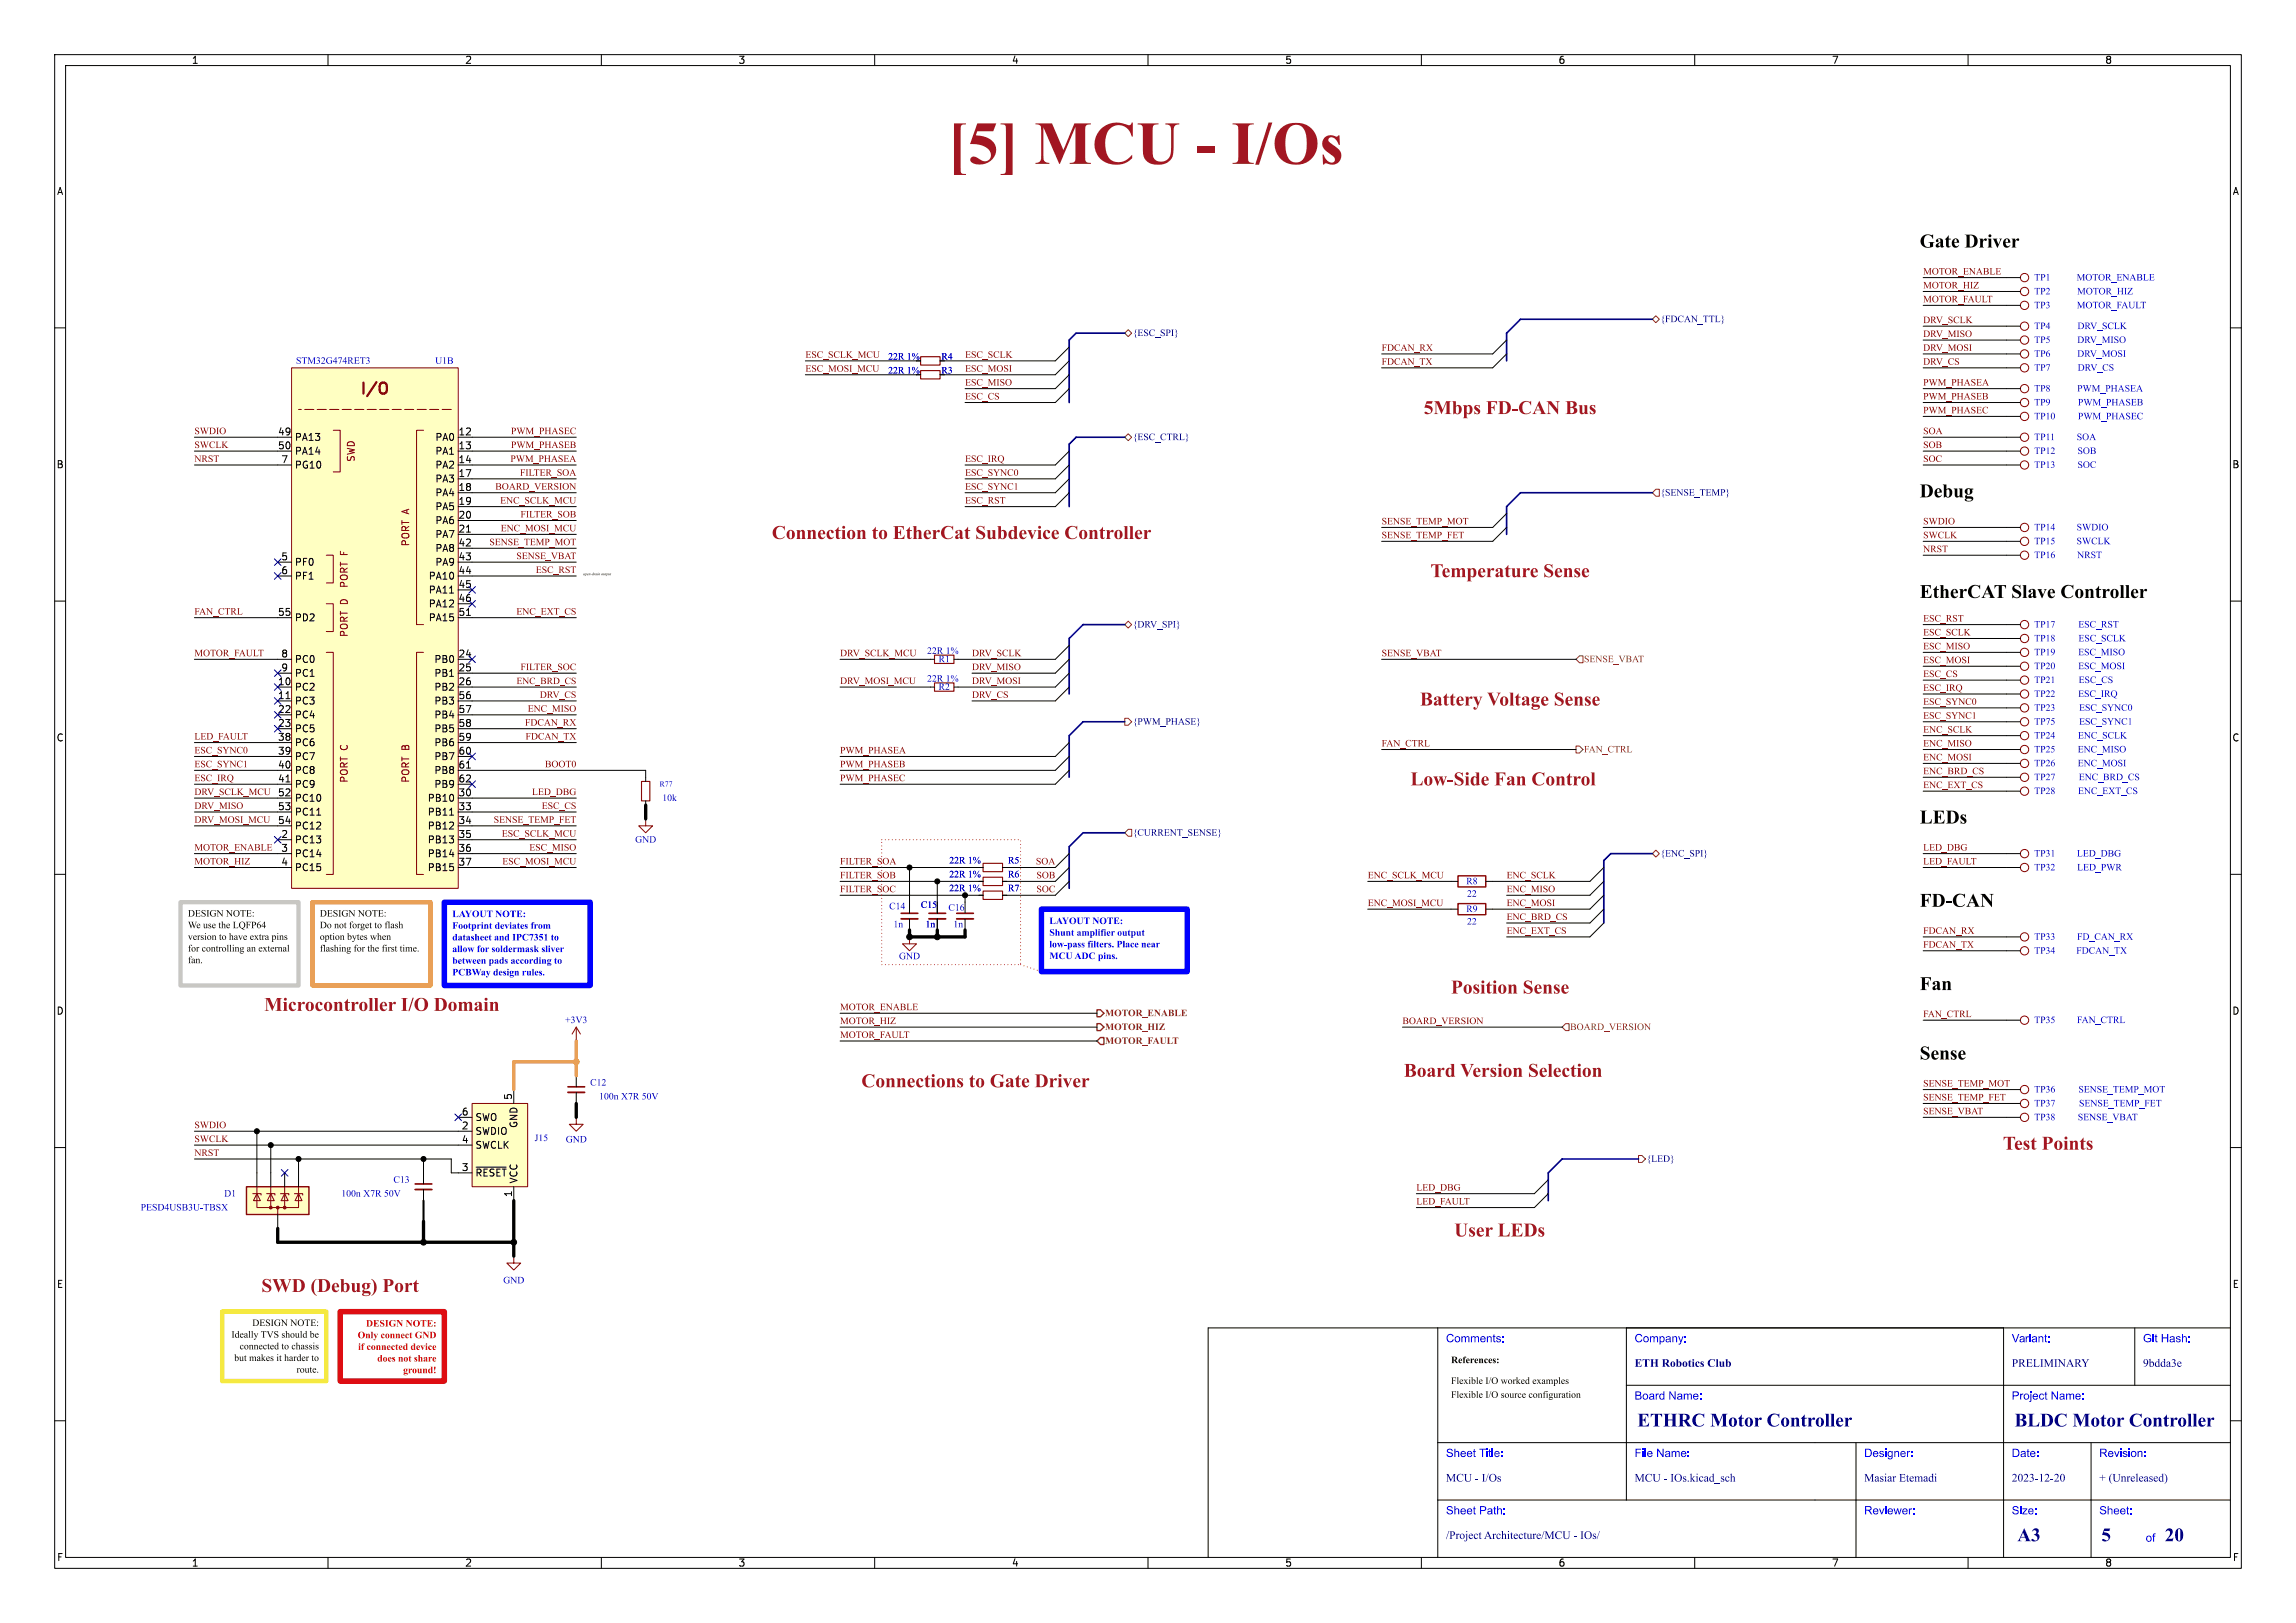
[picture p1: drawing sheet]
<svg xmlns="http://www.w3.org/2000/svg" width="420mm" height="297mm" viewBox="0 0 420 297" stroke-linecap="round" stroke-linejoin="round" font-family="sans-serif">
<defs><g id="words">
<text font-size="11.1" fill="#a21622" x="173.3" y="32.9">[5] MCU - I/Os</text>
<g font-size="3.5">
<text x="351.2" y="45.7">GateDriver</text>
<text x="351.2" y="91.4">Debug</text>
<text x="351.2" y="109.9">EtherCATSlaveController</text>
<text x="351.2" y="151.1">LEDs</text>
<text x="351.2" y="166.4">FD-CAN</text>
<text x="351.2" y="181.6">Fan</text>
<text x="351.2" y="194.3">Sense</text>
</g>
<g font-size="3.5" fill="#a21622">
<text x="260.4" y="76.2">5MbpsFD-CAN Bus</text>
<text x="141.2" y="99.1">ConnectiontoEtherCatSubdeviceController</text>
<text x="261.7" y="106">TemperatureSense</text>
<text x="259.7" y="129.5">BatteryVoltageSense</text>
<text x="258" y="144.1">Low-SideFanControl</text>
<text x="48.3" y="185.4">MicrocontrollerI/O Domain</text>
<text x="265.4" y="182.2">PositionSense</text>
<text x="256.8" y="197.5">BoardVersionSelection</text>
<text x="157.6" y="199.4">Connections</text>
<text x="177.2" y="199.4">toGateDriver</text>
<text x="366.4" y="210.8">TestPoints</text>
<text x="266" y="226.7">UserLEDs</text>
<text x="47.8" y="236.9">SWD (Debug)Port</text>
</g>
<g font-size="3.5" fill="#00007f">
<text x="299.5" y="261.9">ETHRC Motor Controller</text>
<text x="368.5" y="261.9">BLDC Motor Controller</text>
<text x="369" y="282.9">A3</text>
<text x="384.4" y="282.9">5</text>
<text x="396" y="282.9">20</text>
</g>
<text font-size="2.8" fill="#840000" x="65.6" y="72.7">I/O</text>
<g font-size="2.1" fill="#00f">
<text x="264.5" y="246.2">Comments:</text>
<text x="299" y="246.2">Company:</text>
<text x="368" y="246.2">Variant:</text>
<text x="392" y="246.2">Git Hash:</text>
<text x="299" y="256.7">Board Name:</text>
<text x="368" y="256.7">Project Name:</text>
<text x="264.5" y="267.2">Sheet Title:</text>
<text x="299" y="267.2">File Name:</text>
<text x="341" y="267.2">Designer:</text>
<text x="368" y="267.2">Date:</text>
<text x="384" y="267.2">Revision:</text>
<text x="264.5" y="277.7">Sheet Path:</text>
<text x="341" y="277.7">Reviewer:</text>
<text x="368" y="277.7">Size:</text>
<text x="384" y="277.7">Sheet:</text>
<text x="392.5" y="282.7">of</text>
</g>
<g font-size="2.1" fill="#00007f">
<text x="299" y="250.7">ETH RoboticsClub</text>
<text x="368" y="250.7">PRELIMINARY</text>
<text x="392" y="250.7">9bdda3e</text>
<text x="264.5" y="271.7">MCU - I/Os</text>
<text x="299" y="271.7">MCU - IOs.kicad_sch</text>
<text x="341" y="271.7">MasiarEtemadi</text>
<text x="368" y="271.7">2023-12-20</text>
<text x="384" y="271.7">+ (Unreleased)</text>
<text x="264.5" y="282.2">/ProjectArchitecture/MCU- IOs/</text>
</g>
<g font-size="1.8">
<text x="35" y="11.9">1</text>
<text x="85" y="11.9">2</text>
<text x="135" y="11.9">3</text>
<text x="185" y="11.9">4</text>
<text x="235" y="11.9">5</text>
<text x="285" y="11.9">6</text>
<text x="335" y="11.9">7</text>
<text x="385" y="11.9">8</text>
<text x="10.3" y="35.9">A</text>
<text x="408.3" y="35.9">A</text>
<text x="162.5" y="68.8">22R1%</text>
<text x="162.5" y="66.3">22R1%</text>
<text x="172.2" y="68.8">R3</text>
<text x="172.2" y="66.3">R4</text>
<text x="50.8" y="79.8">49</text>
<text x="50.8" y="82.3">50</text>
<text x="53.8" y="80.9">PA13</text>
<text x="53.8" y="83.4">PA14</text>
<text x="79.5" y="80.9">PA0</text>
<text x="79.5" y="83.4">PA1</text>
<text x="83.8" y="79.8">12</text>
<text x="83.8" y="82.3">13</text>
<text x="10.3" y="85.9">B</text>
<text x="51.4" y="84.8">7</text>
<text x="53.8" y="86">PG10</text>
<text x="79.5" y="86">PA2</text>
<text x="79.5" y="88.5">PA3</text>
<text x="83.8" y="84.8">14</text>
<text x="83.8" y="87.4">17</text>
<text x="83.8" y="89.9">18</text>
<text x="408.2" y="85.9">B</text>
<text x="79.5" y="91">PA4</text>
<text x="79.5" y="93.6">PA5</text>
<text x="83.8" y="92.5">19</text>
<text x="83.8" y="95">20</text>
<text x="79.5" y="96.1">PA6</text>
<text x="79.5" y="98.7">PA7</text>
<text x="79.5" y="101.2">PA8</text>
<text x="83.8" y="97.5">21</text>
<text x="83.8" y="100.1">42</text>
<text x="51.4" y="102.6">5</text>
<text x="51.4" y="105.2">6</text>
<text x="53.8" y="103.7">PF0</text>
<text x="53.8" y="106.3">PF1</text>
<text x="78.3" y="106.3">PA10</text>
<text x="79.5" y="103.7">PA9</text>
<text x="83.8" y="102.6">43</text>
<text x="83.8" y="105.2">44</text>
<text x="83.8" y="107.7">45</text>
<text x="50.8" y="112.8">55</text>
<text x="53.8" y="113.9">PD2</text>
<text x="78.3" y="108.8">PA11</text>
<text x="78.3" y="111.4">PA12</text>
<text x="78.3" y="113.9">PA15</text>
<text x="83.8" y="110.2">46</text>
<text x="83.8" y="112.8">51</text>
<text x="50.8" y="125.5">10</text>
<text x="51.4" y="120.4">8</text>
<text x="51.4" y="122.9">9</text>
<text x="53.8" y="121.5">PC0</text>
<text x="53.8" y="124.1">PC1</text>
<text x="79.4" y="121.5">PB0</text>
<text x="79.4" y="124.1">PB1</text>
<text x="83.8" y="120.4">24</text>
<text x="83.8" y="122.9">25</text>
<text x="83.8" y="125.5">26</text>
<text x="50.8" y="128">11</text>
<text x="50.8" y="130.6">22</text>
<text x="53.8" y="126.6">PC2</text>
<text x="53.8" y="129.1">PC3</text>
<text x="53.8" y="131.7">PC4</text>
<text x="79.4" y="126.6">PB2</text>
<text x="79.4" y="129.1">PB3</text>
<text x="79.4" y="131.7">PB4</text>
<text x="83.8" y="128">56</text>
<text x="83.8" y="130.6">57</text>
<text x="10.3" y="135.9">C</text>
<text x="50.8" y="133.1">23</text>
<text x="50.8" y="135.6">38</text>
<text x="53.8" y="134.2">PC5</text>
<text x="53.8" y="136.8">PC6</text>
<text x="79.4" y="134.2">PB5</text>
<text x="79.4" y="136.8">PB6</text>
<text x="83.8" y="133.1">58</text>
<text x="83.8" y="135.6">59</text>
<text x="408.2" y="135.9">C</text>
<text x="50.8" y="138.2">39</text>
<text x="50.8" y="140.7">40</text>
<text x="50.8" y="143.3">41</text>
<text x="53.8" y="139.3">PC7</text>
<text x="53.8" y="141.8">PC8</text>
<text x="79.4" y="139.3">PB7</text>
<text x="79.4" y="141.8">PB8</text>
<text x="83.8" y="138.2">60</text>
<text x="83.8" y="140.7">61</text>
<text x="83.8" y="143.3">62</text>
<text x="50.8" y="148.3">53</text>
<text x="53.8" y="144.4">PC9</text>
<text x="53.8" y="146.9">PC10</text>
<text x="53.8" y="149.5">PC11</text>
<text x="78.1" y="146.9">PB10</text>
<text x="78.1" y="149.5">PB11</text>
<text x="79.4" y="144.4">PB9</text>
<text x="83.8" y="145.8">30</text>
<text x="83.8" y="148.3">33</text>
<text x="51.4" y="153.4">2</text>
<text x="51.4" y="156">3</text>
<text x="53.8" y="152">PC12</text>
<text x="53.8" y="154.5">PC13</text>
<text x="78.1" y="152">PB12</text>
<text x="78.1" y="154.5">PB13</text>
<text x="83.8" y="150.9">34</text>
<text x="83.8" y="153.4">35</text>
<text x="83.8" y="156">36</text>
<text x="51.4" y="158.5">4</text>
<text x="53.8" y="157.1">PC14</text>
<text x="53.8" y="159.6">PC15</text>
<text x="78.1" y="157.1">PB14</text>
<text x="78.1" y="159.6">PB15</text>
<text x="83.8" y="158.5">37</text>
<text x="173.6" y="161">22R1%</text>
<text x="173.6" y="158.5">22R1%</text>
<text x="168.4" y="166.6">C15</text>
<text x="173.6" y="163.5">22R1%</text>
<text x="34.4" y="168.4">DESIGNNOTE:</text>
<text x="34.4" y="170.6">WeusetheLQFP64</text>
<text x="34.4" y="172.7">versionto haveextrapins</text>
<text x="58.5" y="168.4">DESIGNNOTE:</text>
<text x="58.5" y="170.6">Do notforgetto flash</text>
<text x="58.5" y="172.7">optionbyteswhen</text>
<text x="34.4" y="174.8">for controllinganexternal</text>
<text x="34.4" y="177">fan.</text>
<text x="58.5" y="174.8">flashingfor thefirst time.</text>
<text x="10.3" y="185.9">D</text>
<text x="408.2" y="185.9">D</text>
<text x="93.7" y="201.4" transform="rotate(-90 93.7 201.4)">5</text>
<text x="84.4" y="209.3">4</text>
<text x="84.4" y="206.8">2</text>
<text x="84.4" y="204.2">6</text>
<text x="86.9" y="207.9">SWDIO</text>
<text x="86.9" y="205.3">SWO</text>
<text x="94.8" y="206.5" transform="rotate(-90 94.8 206.5)">GND</text>
<text x="84.4" y="214.4">3</text>
<text x="86.9" y="215.5">~{RESET}</text>
<text x="86.9" y="210.4">SWCLK</text>
<text x="93.7" y="219.1" transform="rotate(-90 93.7 219.1)">1</text>
<text x="94.8" y="216.7" transform="rotate(-90 94.8 216.7)">VCC</text>
<text x="10.3" y="235.9">E</text>
<text x="408.3" y="235.9">E</text>
<text x="42.3" y="245.5">IdeallyTVS shouldbe</text>
<text x="46.1" y="243.4">DESIGNNOTE:</text>
<text x="42.8" y="249.8">butmakesit harderto</text>
<text x="43.8" y="247.6">connectedto chassis</text>
<text x="54.2" y="251.9">route.</text>
<text x="265.4" y="249.7">References:</text>
<text x="265.4" y="253.5">FlexibleI/O workedexamples</text>
<text x="265.4" y="256">FlexibleI/O sourceconfiguration</text>
<text x="10.3" y="285.9">F</text>
<text x="35" y="286.9">1</text>
<text x="85" y="286.9">2</text>
<text x="135" y="286.9">3</text>
<text x="185" y="286.9">4</text>
<text x="235" y="286.9">5</text>
<text x="285" y="286.9">6</text>
<text x="335" y="286.9">7</text>
<text x="385" y="286.9">8</text>
<text x="408.3" y="285.9">F</text>
</g>
<g font-size="1.8" fill="#840000">
<text x="351.8" y="50.5">MOTOR_ENABLE</text>
<text x="351.8" y="53">MOTOR_HIZ</text>
<text x="351.8" y="59.3">DRV_SCLK</text>
<text x="351.8" y="55.5">MOTOR_FAULT</text>
<text x="147.3" y="65.7">ESC_SCLK_MCU</text>
<text x="176.5" y="65.7">ESC_SCLK</text>
<text x="252.7" y="64.4">FDCAN_RX</text>
<text x="351.8" y="61.9">DRV_MISO</text>
<text x="351.8" y="64.4">DRV_MOSI</text>
<text x="147.3" y="68.2">ESC_MOSI_MCU</text>
<text x="176.5" y="68.2">ESC_MOSI</text>
<text x="176.5" y="70.8">ESC_MISO</text>
<text x="252.7" y="67">FDCAN_TX</text>
<text x="351.8" y="70.8">PWM_PHASEA</text>
<text x="351.8" y="67">DRV_CS</text>
<text x="176.5" y="73.3">ESC_CS</text>
<text x="351.8" y="73.3">PWM_PHASEB</text>
<text x="351.8" y="75.9">PWM_PHASEC</text>
<text x="35.6" y="79.7">SWDIO</text>
<text x="35.6" y="82.2">SWCLK</text>
<text x="93.5" y="79.7">PWM_PHASEC</text>
<text x="93.5" y="82.2">PWM_PHASEB</text>
<text x="351.8" y="79.7">SOA</text>
<text x="351.8" y="82.2">SOB</text>
<text x="35.6" y="84.7">NRST</text>
<text x="65.1" y="84.6" transform="rotate(-90 65.1 84.6)">SWD</text>
<text x="90.6" y="89.8">BOARD_VERSION</text>
<text x="93.4" y="84.7">PWM_PHASEA</text>
<text x="95.1" y="87.3">FILTER_SOA</text>
<text x="176.5" y="87.3">ESC_SYNC0</text>
<text x="176.5" y="89.8">ESC_SYNC1</text>
<text x="176.5" y="84.7">ESC_IRQ</text>
<text x="351.8" y="84.7">SOC</text>
<text x="91.5" y="92.4">ENC_SCLK_MCU</text>
<text x="95.2" y="94.9">FILTER_SOB</text>
<text x="176.5" y="92.4">ESC_RST</text>
<text x="75.1" y="100.1" transform="rotate(-90 75.1 100.1)">PORT A</text>
<text x="89.5" y="100">SENSE_TEMP_MOT</text>
<text x="91.6" y="97.4">ENC_MOSI_MCU</text>
<text x="252.7" y="96.2">SENSE_TEMP_MOT</text>
<text x="252.7" y="98.7">SENSE_TEMP_FET</text>
<text x="351.8" y="101.3">NRST</text>
<text x="351.8" y="98.7">SWCLK</text>
<text x="351.8" y="96.2">SWDIO</text>
<text x="63.8" y="107.7" transform="rotate(-90 63.8 107.7)">PORT F</text>
<text x="94.5" y="102.5">SENSE_VBAT</text>
<text x="98" y="105.1">ESC_RST</text>
<text x="35.6" y="112.7">FAN_CTRL</text>
<text x="94.5" y="112.7">ENC_EXT_CS</text>
<text x="351.8" y="114">ESC_RST</text>
<text x="63.8" y="116.7" transform="rotate(-90 63.8 116.7)">PORT D</text>
<text x="351.8" y="119">ESC_MISO</text>
<text x="351.8" y="116.5">ESC_SCLK</text>
<text x="35.6" y="120.3">MOTOR_FAULT</text>
<text x="95.2" y="122.8">FILTER_SOC</text>
<text x="153.7" y="120.3">DRV_SCLK_MCU</text>
<text x="153.7" y="125.4">DRV_MOSI_MCU</text>
<text x="177.8" y="120.3">DRV_SCLK</text>
<text x="177.8" y="122.8">DRV_MISO</text>
<text x="177.8" y="125.4">DRV_MOSI</text>
<text x="252.7" y="120.3">SENSE_VBAT</text>
<text x="351.8" y="121.6">ESC_MOSI</text>
<text x="351.8" y="124.1">ESC_CS</text>
<text x="96.5" y="130.5">ENC_MISO</text>
<text x="98.7" y="127.9">DRV_CS</text>
<text x="177.8" y="127.9">DRV_CS</text>
<text x="351.8" y="129.2">ESC_SYNC0</text>
<text x="351.8" y="126.7">ESC_IRQ</text>
<text x="351.8" y="131.7">ESC_SYNC1</text>
<text x="35.6" y="135.5">LED_FAULT</text>
<text x="96" y="133">FDCAN_RX</text>
<text x="96.1" y="135.5">FDCAN_TX</text>
<text x="252.7" y="136.8">FAN_CTRL</text>
<text x="351.8" y="134.3">ENC_SCLK</text>
<text x="351.8" y="136.8">ENC_MISO</text>
<text x="35.6" y="140.6">ESC_SYNC1</text>
<text x="35.6" y="138.1">ESC_SYNC0</text>
<text x="35.6" y="143.2">ESC_IRQ</text>
<text x="63.8" y="143.3" transform="rotate(-90 63.8 143.3)">PORT C</text>
<text x="75.1" y="143.3" transform="rotate(-90 75.1 143.3)">PORT B</text>
<text x="99.7" y="140.6">BOOT0</text>
<text x="153.7" y="143.2">PWM_PHASEC</text>
<text x="153.7" y="138.1">PWM_PHASEA</text>
<text x="153.7" y="140.6">PWM_PHASEB</text>
<text x="351.8" y="141.9">ENC_BRD_CS</text>
<text x="351.8" y="139.4">ENC_MOSI</text>
<text x="35.6" y="145.7">DRV_SCLK_MCU 52</text>
<text x="35.6" y="148.2">DRV_MISO</text>
<text x="97.3" y="145.7">LED_DBG</text>
<text x="99.1" y="148.2">ESC_CS</text>
<text x="351.8" y="144.4">ENC_EXT_CS</text>
<text x="35.6" y="155.9">MOTOR_ENABLE</text>
<text x="35.6" y="150.8">DRV_MOSI_MCU 54</text>
<text x="90.3" y="150.8">SENSE_TEMP_FET</text>
<text x="91.8" y="153.3">ESC_SCLK_MCU</text>
<text x="96.8" y="155.9">ESC_MISO</text>
<text x="351.8" y="155.9">LED_DBG</text>
<text x="35.6" y="158.4">MOTOR_HIZ</text>
<text x="91.9" y="158.4">ESC_MOSI_MCU</text>
<text x="153.7" y="160.9">FILTER_SOB</text>
<text x="153.7" y="158.4">FILTER_SOA</text>
<text x="189.5" y="158.4">SOA</text>
<text x="189.6" y="160.9">SOB</text>
<text x="250.2" y="160.9">ENC_SCLK_MCU</text>
<text x="275.6" y="160.9">ENC_SCLK</text>
<text x="351.8" y="158.4">LED_FAULT</text>
<text x="153.7" y="163.5">FILTER_SOC</text>
<text x="189.6" y="163.5">SOC</text>
<text x="250.2" y="166">ENC_MOSI_MCU</text>
<text x="275.6" y="166">ENC_MOSI</text>
<text x="275.6" y="163.5">ENC_MISO</text>
<text x="275.6" y="168.6">ENC_BRD_CS</text>
<text x="275.6" y="171.1">ENC_EXT_CS</text>
<text x="351.8" y="171.1">FDCAN_RX</text>
<text x="351.8" y="173.6">FDCAN_TX</text>
<text x="153.7" y="185.1">MOTOR_ENABLE</text>
<text x="153.7" y="190.2">MOTOR_FAULT</text>
<text x="153.7" y="187.6">MOTOR_HIZ</text>
<text x="256.5" y="187.6">BOARD_VERSION</text>
<text x="351.8" y="186.3">FAN_CTRL</text>
<text x="351.8" y="201.6">SENSE_TEMP_FET</text>
<text x="351.8" y="199">SENSE_TEMP_MOT</text>
<text x="35.6" y="209.2">SWCLK</text>
<text x="35.6" y="206.7">SWDIO</text>
<text x="351.8" y="204.1">SENSE_VBAT</text>
<text x="35.6" y="211.7">NRST</text>
<text x="259.1" y="220.6">LED_FAULT</text>
<text x="259.1" y="218.1">LED_DBG</text>
</g>
<g font-size="1.8" fill="#0000c2">
<text x="372.1" y="51.8">TP1</text>
<text x="379.9" y="51.8">MOTOR_ENABLE</text>
<text x="372.1" y="56.9">TP3</text>
<text x="372.1" y="54.3">TP2</text>
<text x="379.9" y="56.9">MOTOR_FAULT</text>
<text x="380" y="54.3">MOTOR_HIZ</text>
<text x="372.1" y="60.7">TP4</text>
<text x="372.1" y="63.2">TP5</text>
<text x="372.1" y="65.8">TP6</text>
<text x="380" y="63.2">DRV_MISO</text>
<text x="380" y="65.8">DRV_MOSI</text>
<text x="380" y="60.7">DRV_SCLK</text>
<text x="54.1" y="67">STM32G474RET3</text>
<text x="79.6" y="67">U1B</text>
<text x="372.1" y="68.3">TP7</text>
<text x="380" y="68.3">DRV_CS</text>
<text x="372.1" y="74.6">TP9</text>
<text x="372.1" y="72.1">TP8</text>
<text x="372.1" y="77.2">TP10</text>
<text x="380" y="72.1">PWM_PHASEA</text>
<text x="380.1" y="74.6">PWM_PHASEB</text>
<text x="380.1" y="77.2">PWM_PHASEC</text>
<text x="372.1" y="81">TP11</text>
<text x="372.1" y="83.5">TP12</text>
<text x="379.9" y="81">SOA</text>
<text x="380" y="83.5">SOB</text>
<text x="372.1" y="86.1">TP13</text>
<text x="380" y="86.1">SOC</text>
<text x="372.1" y="97.5">TP14</text>
<text x="372.1" y="100">TP15</text>
<text x="379.8" y="100">SWCLK</text>
<text x="379.9" y="97.5">SWDIO</text>
<text x="372.1" y="102.6">TP16</text>
<text x="380" y="102.6">NRST</text>
<text x="372.1" y="115.3">TP17</text>
<text x="372.1" y="117.8">TP18</text>
<text x="380.2" y="115.3">ESC_RST</text>
<text x="380.2" y="117.8">ESC_SCLK</text>
<text x="169.6" y="125.2">22R1%</text>
<text x="169.6" y="120.1">22R1%</text>
<text x="171.7" y="121.6">R1</text>
<text x="372.1" y="125.4">TP21</text>
<text x="372.1" y="122.9">TP20</text>
<text x="372.1" y="120.4">TP19</text>
<text x="380.1" y="122.9">ESC_MOSI</text>
<text x="380.1" y="120.4">ESC_MISO</text>
<text x="380.2" y="125.4">ESC_CS</text>
<text x="171.7" y="126.7">R2</text>
<text x="372.1" y="130.5">TP23</text>
<text x="372.1" y="128">TP22</text>
<text x="380.1" y="128">ESC_IRQ</text>
<text x="380.3" y="130.5">ESC_SYNC0</text>
<text x="372.1" y="135.6">TP24</text>
<text x="372.1" y="133.1">TP75</text>
<text x="380.1" y="135.6">ENC_SCLK</text>
<text x="380.3" y="133.1">ESC_SYNC1</text>
<text x="372.1" y="140.7">TP26</text>
<text x="372.1" y="143.2">TP27</text>
<text x="372.1" y="138.1">TP25</text>
<text x="380.1" y="140.7">ENC_MOSI</text>
<text x="380.1" y="138.1">ENC_MISO</text>
<text x="380.3" y="143.2">ENC_BRD_CS</text>
<text x="121.2" y="147">10k</text>
<text x="372.1" y="145.8">TP28</text>
<text x="380.1" y="145.8">ENC_EXT_CS</text>
<text x="116.2" y="154.7">GND</text>
<text x="184.4" y="161">R6</text>
<text x="184.4" y="158.5">R5</text>
<text x="372.1" y="159.7">TP32</text>
<text x="372.1" y="157.2">TP31</text>
<text x="379.9" y="157.2">LED_DBG</text>
<text x="379.9" y="159.7">LED_PWR</text>
<text x="162.6" y="166.8">C14</text>
<text x="173.5" y="167.1">C16</text>
<text x="184.4" y="163.5">R7</text>
<text x="268.2" y="167.4">R9</text>
<text x="268.2" y="162.3">R8</text>
<text x="268.4" y="164.6">22</text>
<text x="163.4" y="170.2">1n</text>
<text x="169.3" y="170.2">1n</text>
<text x="174.4" y="170.2">1n</text>
<text x="268.4" y="169.6">22</text>
<text x="372.1" y="172.4">TP33</text>
<text x="379.9" y="172.4">FD_CAN_RX</text>
<text x="164.4" y="176">GND</text>
<text x="372.1" y="175">TP34</text>
<text x="379.8" y="175">FDCAN_TX</text>
<text x="103.4" y="187.7">+3V3</text>
<text x="372.1" y="187.7">TP35</text>
<text x="379.9" y="187.7">FAN_CTRL</text>
<text x="107.9" y="199.1">C12</text>
<text x="109.6" y="201.7">100nX7R 50V</text>
<text x="372.1" y="200.4">TP36</text>
<text x="372.1" y="202.9">TP37</text>
<text x="380.2" y="200.4">SENSE_TEMP_MOT</text>
<text x="380.3" y="202.9">SENSE_TEMP_FET</text>
<text x="97.8" y="209.3">J15</text>
<text x="103.5" y="209.5">GND</text>
<text x="372.1" y="205.5">TP38</text>
<text x="380.1" y="205.5">SENSE_VBAT</text>
<text x="25.7" y="222">PESD4USB3U-TBSX</text>
<text x="41" y="219.4">D1</text>
<text x="62.4" y="219.4">100nX7R 50V</text>
<text x="72" y="216.9">C13</text>
<text x="92.1" y="235.3">GND</text>
</g>
<g font-size="1.8" fill="#000084">
<text x="303.7" y="59.4">{FDCAN_TTL}</text>
<text x="207.2" y="61.9">{ESC_SPI}</text>
<text x="207.2" y="81">{ESC_CTRL}</text>
<text x="303.7" y="91.2">{SENSE_TEMP}</text>
<text x="207.2" y="115.3">{DRV_SPI}</text>
<text x="207.2" y="133.1">{PWM_PHASE}</text>
<text x="207.2" y="153.4">{CURRENT_SENSE}</text>
<text x="303.7" y="157.2">{ENC_SPI}</text>
<text x="301.2" y="213.1">{LED}</text>
</g>
<g font-size="1.8" fill="#725600">
<text x="289.8" y="121.6">SENSE_VBAT</text>
<text x="289.8" y="138.1">FAN_CTRL</text>
<text x="202.1" y="188.9">MOTOR_HIZ</text>
<text x="202.1" y="191.5">MOTOR_FAULT</text>
<text x="202.1" y="186.4">MOTOR_ENABLE</text>
<text x="287.2" y="188.9">BOARD_VERSION</text>
</g>
<g font-size="1.8" fill="#00f">
<text x="82.7" y="168.5">LAYOUT NOTE:</text>
<text x="82.7" y="170.7">Footprintdeviatesfrom</text>
<text x="82.7" y="172.8">datasheetandIPC7351to</text>
<text x="192" y="169.8">LAYOUT NOTE:</text>
<text x="192" y="171.9">Shuntamplifieroutput</text>
<text x="82.7" y="174.9">allowfor soldermasksliver</text>
<text x="82.7" y="177.1">betweenpadsaccordingto</text>
<text x="82.7" y="179.2">PCBWaydesignrules.</text>
<text x="192" y="174.1">low-passfilters.Placenear</text>
<text x="192" y="176.2">MCU ADC pins.</text>
</g>
<g font-size="1.8" fill="#f00">
<text x="65.4" y="245.6">OnlyconnectGND</text>
<text x="66.9" y="243.5">DESIGN NOTE:</text>
<text x="65.5" y="247.7">if connected</text>
<text x="69" y="249.9">doesnotshare</text>
<text x="73.7" y="252">ground!</text>
<text x="75.1" y="247.7">device</text>
</g>
<text font-size="1.7" fill="#840000" x="94.5" y="125.4">ENC_BRD_CS</text>
<text font-size="1.4" fill="#0000c2" x="120.6" y="144.3">R77</text>
<text font-size=".7" x="106.6" y="105.4">open-drainoutput</text>
</g></defs>
<g fill="none" stroke="#000" stroke-width=".18">
<path d="M10 10h400v277h-400zM12 12h396v273h-396zM60 10v2M110 10v2M160 10v2M210 10v2M260 10v2M310 10v2M360 10v2M367 59.7h2.6M367 55.9h2.6M367 50.8h2.6"/>
<path d="M367 53.3h2.6M10 60h2M408 60h2M10 110h2M408 110h2M10 160h2M118.1 149.9h.1M118.1 142.2v.8M118.1 146.6v.7M367 158.8h2.6M408 160h2M10 210h2"/>
<path d="M408 210h2M263 243v42M297.5 253.5h110.5M297.5 243v31.5M366.5 243v42M390.5 243v10.5M408 243h-187v42M10 260h2M263 274.5h145M263 264h145M339.5 264v21M382.5 264v21"/>
<path d="M408 260h2M60 285v2M110 285v2M160 285v2M210 285v2M260 285v2M310 285v2M360 285v2"/>
</g>
<g fill="none" stroke="#840000" stroke-width=".18">
<path d="M118.1 149.9v1.2h1.3l-1.3 1.3-1.3-1.3h1.3"/>
<circle cx="370.3" cy="55.9" r=".76"/>
<circle cx="370.3" cy="50.8" r=".76"/>
<circle cx="370.3" cy="59.7" r=".76"/>
<circle cx="370.3" cy="53.3" r=".76"/>
<circle cx="370.3" cy="158.7" r=".76"/>
</g>
<path d="M117.3 143h1.6v3.6h-1.6z" fill="none" stroke="#840000" stroke-width=".2"/>
<path d="M86.4 201.9h10.1v15.3h-10.1z" fill="#ffffc2"/>
<g fill="none" stroke="#840000" stroke-width=".18">
<path d="M105.4 188l-.8 1.2M105.4 188l.8 1.2M105.4 188v2.5M86.4 201.9h10.1v15.3h-10.1zM105.4 204.5v1.2h-1.3l1.3 1.3 1.3-1.3h-1.3"/>
<circle cx="370.3" cy="71.1" r=".76"/>
<circle cx="370.3" cy="67.3" r=".76"/>
<circle cx="370.3" cy="62.2" r=".76"/>
<circle cx="370.3" cy="64.8" r=".76"/>
<circle cx="370.3" cy="73.7" r=".76"/>
<circle cx="370.3" cy="76.2" r=".76"/>
<circle cx="370.3" cy="82.5" r=".76"/>
<circle cx="370.3" cy="85.1" r=".76"/>
<circle cx="370.3" cy="80" r=".76"/>
<circle cx="370.3" cy="156.2" r=".76"/>
</g>
<g fill="none" stroke="#000" stroke-width=".18">
<path d="M367 62.2h2.6M367 64.8h2.6M367 67.3h2.6M367 73.7h2.6M367 71.1h2.6M367 76.2h2.6M367 80h2.6M367 82.6h2.6M367 85.1h2.6M183.4 158.8h.7M367 156.2h2.6M176.5 165.1v2"/>
<path d="M176.5 168.1v2.1M183.4 161.3h.7M183.4 163.8h.7M94 199.4v2.5M105.4 190.5h.1M105.4 196.9v2M105.4 199.9v2M83.8 214.6h2.6M83.8 209.6h2.6M83.8 207h2.6M83.8 204.5h2.6M87.1 213.6h5.5"/>
<path d="M94 217.2v2.5M105.4 204.5h.1"/>
</g>
<path d="M175 167.1h3.1M103.9 198.9h3" fill="none" stroke="#840000" stroke-width=".3"/>
<path d="M175 168.1h3.1M103.9 199.9h3" fill="none" stroke="#840000" stroke-width=".33"/>
<path d="M170.9 119.9h3.6v1.5h-3.6zM170.9 125h3.6v1.5h-3.6zM179.8 158h3.6v1.5h-3.6zM179.8 160.5h3.6v1.6h-3.6zM179.8 163.1h3.6v1.5h-3.6z" fill="none" stroke="#840000" stroke-width=".2"/>
<path d="M53.3 67.3h30.5v95.3h-30.5z" fill="#ffffc2"/>
<g fill="none" stroke="#840000" stroke-width=".18">
<path d="M53.3 67.3h30.5v95.3h-30.5zM61 78.7h1.2v7.7h-1.2M77.5 78.7h-1.3v35.6h1.3M59.7 101.6h1.3v5.1h-1.3M59.7 110.5h1.3v5.1h-1.3M59.7 119.4h1.3v40.6h-1.3M77.5 119.4h-1.3v40.6h1.3M166.4 171.5v1.2h1.2l-1.2 1.3-1.3-1.3h1.3M94 229.9v1.2h-1.3l1.3 1.3 1.2-1.3h-1.2"/>
<circle cx="370.3" cy="186.7" r=".76"/>
</g>
<path d="M82.5 74.9h-27.9" fill="none" stroke="#840000" stroke-width=".18" stroke-dasharray="1.7 .6"/>
<path d="M69.9 70a.67 .67 0 0 1 .9 .7v.7a.67 .67 0 0 1-.9 .6" fill="none" stroke="#840000" stroke-width=".4"/>
<g fill="none" stroke="#000" stroke-width=".18">
<path d="M50.8 80h2.5M50.8 82.6h2.5M50.8 85.1h2.5M83.8 80h2.6M83.8 82.6h2.6M83.8 85.1h2.6M83.8 87.6h2.6M83.8 90.2h2.6M83.8 92.7h2.6M83.8 95.3h2.6M83.8 97.8h2.6M85.3 97.4h.8"/>
<path d="M50.8 102.9h2.5M50.8 105.4h2.5M50.8 113h2.5M82.2 108.5h.8M83.8 102.9h2.6M83.8 105.4h2.6M83.8 113h2.6M83.8 100.3h2.6M83.8 108h2.6M83.8 110.5h2.6M85.3 112.6h.8M50.8 120.7h2.5"/>
<path d="M50.8 123.2h2.5M50.8 125.7h2.5M50.8 128.3h2.5M50.8 130.8h2.5M50.8 133.4h2.5M50.8 135.9h2.5M50.8 138.4h2.5M52.3 127.9h.7M83.8 120.7h2.6M83.8 123.2h2.6M83.8 125.7h2.6M83.8 128.3h2.6"/>
<path d="M83.8 130.8h2.6M83.8 133.4h2.6M83.8 135.9h2.6M83.8 138.4h2.6M50.8 141h2.5M50.8 143.5h2.5M50.8 146.1h2.5M50.8 148.6h2.5M50.8 151.1h2.5M50.8 153.7h2.5M50.8 156.2h2.5M50.8 158.8h2.5"/>
<path d="M52.3 143.1h.7M57.9 149.2h.8M82.2 149.2h.8M83.8 141h2.6M83.8 143.5h2.6M83.8 146.1h2.6M83.8 148.6h2.6M83.8 151.1h2.6M83.8 153.7h2.6M83.8 156.2h2.6M83.8 158.8h2.6M85.3 140.6h.8"/>
<path d="M166.4 171.5h.1M166.4 168.1v2.1M171.4 168.1v2.1M367 186.7h2.6M94 229.9h.1"/>
</g>
<path d="M164.8 167.1h3.1M169.9 167.1h3.1" fill="none" stroke="#840000" stroke-width=".3"/>
<path d="M164.8 168.1h3.1M169.9 168.1h3.1" fill="none" stroke="#840000" stroke-width=".33"/>
<path d="M45.1 217.2h11.4v5h-11.4z" fill="#ffffc2"/>
<path d="M266.7 165.4h5.1v2h-5.1zM266.7 160.3h5.1v2h-5.1zM45.1 217.2h11.4v5h-11.4z" fill="none" stroke="#840000" stroke-width=".25"/>
<g fill="none" stroke="#840000" stroke-width=".18">
<path d="M46.2 218.4h1.6v.3M47 218.4v2.6h2.5M47 218.4l.6 1.3h-1.2zM47 217.2v1.2M48.8 218.4h1.5v.3M49.5 218.4v2.6h5.1v-2.6M49.5 218.4l.7 1.3h-1.3zM49.5 217.2v1.2M51.3 218.4h1.5v.3M52.1 218.4l.6 1.3h-1.3zM52.1 217.2v3.8M53.8 218.4h1.6v.3"/>
<path d="M54.6 218.4l.6 1.3h-1.2zM54.6 217.2v1.2M50.8 221v1.2"/>
<circle cx="370.3" cy="96.5" r=".76"/>
<circle cx="370.3" cy="99.1" r=".76"/>
<circle cx="370.3" cy="101.6" r=".76"/>
<circle cx="370.3" cy="114.3" r=".76"/>
<circle cx="370.3" cy="119.4" r=".76"/>
<circle cx="370.3" cy="116.8" r=".76"/>
<circle cx="370.3" cy="124.5" r=".76"/>
<circle cx="370.3" cy="129.5" r=".76"/>
<circle cx="370.3" cy="139.7" r=".76"/>
<circle cx="370.3" cy="134.6" r=".76"/>
<circle cx="370.3" cy="121.9" r=".76"/>
<circle cx="370.3" cy="127" r=".76"/>
<circle cx="370.3" cy="132.1" r=".76"/>
<circle cx="370.3" cy="137.2" r=".76"/>
<circle cx="370.3" cy="144.8" r=".76"/>
<circle cx="370.3" cy="142.2" r=".76"/>
<circle cx="370.3" cy="171.4" r=".76"/>
<circle cx="370.3" cy="174" r=".76"/>
<circle cx="370.3" cy="199.4" r=".76"/>
<circle cx="370.3" cy="204.5" r=".76"/>
<circle cx="370.3" cy="201.9" r=".76"/>
</g>
<g fill="#840000" stroke="#840000" stroke-width=".18">
<circle cx="52.1" cy="221" r=".25"/>
<circle cx="50.8" cy="221" r=".25"/>
<circle cx="49.5" cy="221" r=".25"/>
</g>
<g fill="none" stroke="#000" stroke-width=".18">
<path d="M367 96.5h2.6M367 99.1h2.6M367 114.3h2.6M367 101.6h2.6M367 119.4h2.6M367 116.8h2.6M367 139.7h2.6M367 134.6h2.6M367 132.1h2.6M367 137.2h2.6M367 124.5h2.6M367 129.5h2.6"/>
<path d="M367 121.9h2.6M367 127h2.6M367 142.2h2.6M367 144.8h2.6M265.4 166.4h1.3M265.4 161.3h1.3M271.8 166.4h1.2M271.8 161.3h1.2M367 171.5h2.6M367 174h2.6M367 199.4h2.6M47 214.6v2.6"/>
<path d="M49.5 214.6v2.6M52.1 214.6v2.6M54.6 214.6v2.6M77.5 214.6v2.1M77.5 217.7v2M367 201.9h2.6M367 204.5h2.6M50.8 222.2v2.6"/>
</g>
<path d="M75.9 216.7h3.1" fill="none" stroke="#840000" stroke-width=".3"/>
<path d="M75.9 217.7h3.1" fill="none" stroke="#840000" stroke-width=".33"/>
<path d="M168.4 67.8h3.6v1.5h-3.6zM168.4 65.3h3.6v1.5h-3.6z" fill="none" stroke="#840000" stroke-width=".2"/>
<path d="M302.3 58.4l.6-.6 .6 .6-.6 .7zM205.7 61l.7-.7 .6 .7-.6 .6zM205.7 80l.7-.6 .6 .6-.6 .6zM302.9 89.5h.6v1.3h-.6l-.6-.6zM288.3 136.5h.6l.7 .7-.7 .6h-.6zM288.9 120h.7v1.3h-.7l-.6-.6zM206.4 151.8h.6v1.2h-.6l-.7-.6zM302.3 156.2l.6-.6 .6 .6-.6 .6zM299.7 211.5h.7l.6 .6-.6 .6h-.7z" fill="none" stroke="#725600" stroke-width=".18"/>
<path d="M212.1 187.3h.9l-.6 1.1a.58 .58 0 0 0 .7-.3v.4h-1.1l.7-1.1a.46 .46 0 0 0-.6 .3z" fill="#725600"/>
<path d="M200.7 187.3h.6l.6 .7-.6 .6h-.6zM200.7 184.8h.6l.6 .6-.6 .7h-.6zM201.3 189.9h.6v1.2h-.6l-.6-.6z" fill="none" stroke="#725600" stroke-width=".25"/>
<path d="M205.7 114.3l.7-.6 .6 .6-.6 .6zM205.7 131.4h.7l.6 .7-.6 .6h-.7zM286.4 187.3h.6v1.3h-.6l-.7-.6z" fill="none" stroke="#725600" stroke-width=".18"/>
<path d="M186.7 176.5l3.8 1.3" fill="none" stroke="#f00" stroke-width=".18" stroke-dasharray="0 .6"/>
<path d="M302.3 58.4h-24.2l-2.5 2.6v5M205.7 61h-8.9l-1.2 1.2v11.5M205.7 80h-8.9l-1.2 1.3v11.4M302.3 90.2h-24.2l-2.5 2.5v5.1M205.7 114.3h-7.6l-2.5 2.5v10.2M205.7 132.1h-7.6l-2.5 2.5v7.6M205.7 152.4h-7.6l-2.5 2.5v7.7M302.3 156.2h-7.7l-1.2 1.3v11.4M299.7 212.1h-14l-2.5 2.5v5.1" fill="none" stroke="#000084" stroke-width=".3"/>
<g fill="none" stroke="#000" stroke-width=".18">
<path d="M351.8 50.8h15.2M351.8 55.9h15.2M351.8 59.7h15.2M351.8 53.3h15.2M147.3 66h20.3M147.3 68.6h20.3M195.6 63.5l-2.6 2.5h-20.3M195.6 71.1l-2.6 2.6h-16.5M195.6 66l-2.6 2.6h-20.3M195.6 68.6l-2.6 2.5h-16.5M275.6 62.2l-2.6 2.6h-20.3M275.6 64.8l-2.6 2.5h-20.3"/>
<path d="M351.8 76.2h15.2M351.8 64.8h15.2M351.8 67.3h15.2M351.8 73.7h15.2M351.8 71.1h15.2M351.8 62.2h15.2M35.6 82.6h15.2M35.6 85.1h15.2M35.6 80h15.2M86.4 82.6h19M86.4 97.8h19M86.4 95.3h19"/>
<path d="M86.4 87.6h19M86.4 90.2h19M86.4 85.1h19M86.4 80h19M86.4 92.7h19M195.6 85.1l-2.6 2.5h-16.5M195.6 87.6l-2.6 2.6h-16.5M195.6 82.6l-2.6 2.5h-16.5M195.6 90.2l-2.6 2.5h-16.5M275.6 94l-2.6 2.5h-20.3M275.6 96.5l-2.6 2.6h-20.3M351.8 82.6h15.2"/>
<path d="M351.8 96.5h15.2M351.8 99.1h15.2M351.8 85.1h15.2M351.8 80h15.2M35.6 113h15.2M86.4 100.3h19M86.4 102.9h19M86.4 105.4h19M86.4 113h19M195.6 118.1l-2.6 2.6h-17.7M351.8 114.3h15.2M351.8 119.4h15.2"/>
<path d="M351.8 116.8h15.2M351.8 101.6h15.2M35.6 120.7h15.2M35.6 138.4h15.2M35.6 135.9h15.2M86.4 125.7h19M86.4 128.3h19M86.4 130.8h19M86.4 135.9h19M86.4 133.4h19M86.4 123.2h19M153.7 120.7h16.5"/>
<path d="M153.7 125.7h16.5M195.6 138.4l-2.6 2.6h-39.3M195.6 123.2l-2.6 2.5h-17.7M195.6 125.7l-2.6 2.6h-15.2M195.6 135.9l-2.6 2.5h-39.3M195.6 120.7l-2.6 2.5h-15.2M252.7 120.7h35.6M252.7 137.2h35.6M351.8 139.7h15.2M351.8 137.2h15.2M351.8 127h15.2M351.8 134.6h15.2"/>
<path d="M351.8 132.1h15.2M351.8 129.5h15.2M351.8 124.5h15.2M351.8 121.9h15.2M35.6 156.2h15.2M35.6 158.8h15.2M35.6 146.1h15.2M35.6 148.6h15.2M35.6 141h15.2M35.6 143.5h15.2M35.6 151.1h15.2M86.4 156.2h19"/>
<path d="M86.4 158.8h19M86.4 146.1h19M86.4 148.6h19M86.4 141h31.7v1.2M86.4 151.1h19M86.4 153.7h19M153.7 158.8h25.4M166.4 158.8v6.3M195.6 158.8l-2.6 2.5h-8.9M195.6 156.2l-2.6 2.6h-8.9M195.6 141l-2.6 2.5h-39.3M293.4 158.8l-2.6 2.5h-17.8"/>
<path d="M351.8 142.2h15.2M351.8 144.8h15.2M351.8 156.2h15.2M351.8 158.8h15.2M153.7 161.3h25.4M153.7 163.8h22.8v1.3M171.4 161.3v3.8M195.6 161.3l-2.6 2.5h-8.9M250.2 161.3h15.2M250.2 166.4h15.2M293.4 166.4l-2.6 2.5h-15.2M293.4 163.8l-2.6 2.6h-17.8"/>
<path d="M293.4 161.3l-2.6 2.5h-15.2M293.4 168.9l-2.6 2.6h-15.2M351.8 174h15.2M351.8 171.5h15.2M153.7 188h47M153.7 185.4h47M153.7 190.5h47M256.5 188h29.2M351.8 199.4h15.2M351.8 186.7h15.2M35.6 207h48.2M35.6 212.1h46.9v2.5h1.3"/>
<path d="M35.6 209.6h48.2M47 207v7.6M49.5 209.6v5M54.6 212.1v2.5M77.5 212.1v2.5M283.2 218.4l-2.5 2.6h-21.6M283.2 215.9l-2.5 2.5h-21.6M351.8 201.9h15.2M351.8 204.5h15.2"/>
</g>
<path d="M118.1 147.3v2.6M166.4 170.2v1.3h10.1v-1.3M171.4 170.2v1.3M94 219.7v10.2M105.4 201.9v2.6M50.8 224.8v2.5h43.2M77.5 223.5v3.8" fill="none" stroke="#000" stroke-width=".61"/>
<path d="M77.5 219.7v3.8" fill="none" stroke="#000" stroke-width=".38"/>
<path d="M105.4 194.3h-11.4v5.1M105.4 190.5v6.4" fill="none" stroke="#dc8e00" stroke-width=".61"/>
<g fill="none" stroke="#000084" stroke-width=".18">
<path d="M50.2 102.3l1.2 1.2M50.2 104.8l1.2 1.2M51.4 102.3l-1.2 1.2M51.4 104.8l-1.2 1.2M85.8 109.9l1.2 1.2M85.8 107.3l1.2 1.3M87 109.9l-1.2 1.2M87 107.3l-1.2 1.3M50.2 127.7l1.2 1.2M50.2 132.7l1.2 1.3M50.2 130.2l1.2 1.2M50.2 125.1l1.2 1.2"/>
<path d="M50.2 122.6l1.2 1.2M51.4 127.7l-1.2 1.2M51.4 132.7l-1.2 1.3M51.4 130.2l-1.2 1.2M51.4 125.1l-1.2 1.2M51.4 122.6l-1.2 1.2M85.8 137.8l1.2 1.2M85.8 120l1.2 1.3M87 137.8l-1.2 1.2M87 120l-1.2 1.3M50.2 153.1l1.2 1.2M51.4 153.1l-1.2 1.2"/>
<path d="M85.8 142.9l1.2 1.2M87 142.9l-1.2 1.2M51.5 214l1.2 1.2M52.7 214l-1.2 1.2M83.2 203.9l1.2 1.2M84.4 203.9l-1.2 1.2"/>
</g>
<path d="M81.3 165.1h26.6v15.2h-26.6z" fill="none" stroke="#00f" stroke-width="1"/>
<g fill="#00f">
<path d="M84.6 166.6l.6 1.2h-.6l.2-.1-.1-.2h-.5v.2l.1 .1h-.4l.3-.4h.4l-.1-.4-.3 .4z"/>
<path d="M86.6 166.8a.63 .63 0 0 1 1 .1 .63 .63 0 0 1-.4 .9 .63 .63 0 0 1-.8-.6h.3a.36 .36 0 0 0 .3 .6 .36 .36 0 0 0 .3-.6 .37 .37 0 0 0-.3-.5 .37 .37 0 0 0-.3 .5h-.3z"/>
<path d="M92.1 166.8a.63 .63 0 0 1 1 .1 .63 .63 0 0 1-.4 .9 .63 .63 0 0 1-.8-.6h.3a.36 .36 0 0 0 .4 .6 .36 .36 0 0 0 .3-.6 .37 .37 0 0 0-.3-.5 .37 .37 0 0 0-.4 .5h-.3z"/>
<path d="M97.3 168.8h.3l.2 .1-.1 .1-.2-.2v.3h.1l-.1 .1v.7l.1 .1h-.5l.1-.2v-.6l-.1-.1h.1z"/>
<path d="M87.5 173.1l.2-.1 .2 .1-.1 .2-.2-.2v.3h.2l-.2 .1v.6l.2 .1h-.5l.1-.1v-.6l-.1-.1h.1z"/>
</g>
<path d="M57.1 165.1h21.6v15.2h-21.6z" fill="none" stroke="#ffa500" stroke-width=".8"/>
<g fill="#000">
<path d="M34.7 173l.2-.1 .2 .1v.1l-.2-.2-.1 .1-.1 .3 .2 .1h-.2v.6l.2 .1h-.5l.2-.1v-.6l-.2-.1h.2zM34.7 175.1l.2-.1 .2 .1v.1l-.2-.1-.1 .1-.1 .3h.2h-.2v.6l.2 .2h-.5l.2-.1v-.7h-.2h.2zM40.5 168.7l.2-.1v.6l.2-.2 .2 .1 .2 .8h-.4l.2-.2-.1-.5-.1-.1-.2 .2v.5l.2 .1h-.4l.1-.2v-.7zM41.5 173l.3-.1v1.1l.1 .1h-.4l.1-.1v-.8zM41.9 170.8h.3v.5l.2-.1h.2l.2 .8h-.4l.1-.2v-.4l-.1-.1-.2 .1v.5l.1 .1h-.4l.1-.1v-.8zM42 173l.3-.1v1.1l.1 .1h-.4l.1-.1v-.8zM52.5 173l.3-.1v1.1l.1 .1h-.3l.1-.1v-.8zM58.8 173l.3-.1 .2 .1-.1 .1-.2-.2-.1 .1v.3l.2 .1h-.2v.6l.2 .1h-.5l.1-.1v-.6l-.1-.1h.1zM59.1 173l.3-.1v1.1l.2 .1h-.4l.1-.1v-.8zM61.1 173l.3-.1v.6l.2-.2 .2 .1 .1 .7h-.3l.1-.2v-.4l-.1-.1-.2 .1v.5l.1 .1h-.4l.1-.1v-.8zM63.5 170.8h.3v.5a.39 .39 0 0 1 .6 .3 .39 .39 0 0 1-.5 .4l-.3-.1v-.5h.2v.5a.27 .27 0 0 0 .4-.3 .27 .27 0 0 0-.4-.2h-.2v-.5zM64.2 168.7l.2-.1 .2 .1-.1 .1-.1-.1-.2 .1v.3h.2h-.2v.6l.2 .2h-.5l.1-.1 .1-.7h-.2h.2z"/>
<path d="M65 173l.2-.1 .2 .1v.1l-.2-.2-.2 .1v.3l.2 .1h-.2v.6l.2 .1h-.5l.2-.1v-.6l-.2-.1h.2zM67.7 173l.3-.1v.6l.2-.2 .2 .1 .2 .7h-.4l.1-.2v-.4l-.1-.1-.2 .1v.5l.1 .1h-.4l.1-.1v-.8zM69 170.8h.3v.5l.2-.1h.2l.1 .8h-.3l.1-.2v-.4l-.1-.1-.2 .1v.5l.1 .1h-.4l.1-.1v-.8zM70.1 173l.3-.1 .2 .1-.1 .1-.2-.2-.1 .1v.3l.2 .1h-.2v.6l.2 .1h-.5l.1-.1v-.6l-.1-.1h.1zM70.6 168.7l.3-.1 .2 .1-.1 .1-.2-.1-.1 .1v.3h.2h-.2v.6l.2 .2h-.5l.1-.1v-.7h-.1h.1zM71 168.7l.2-.1v1.1l.2 .2h-.4l.1-.2v-.7zM72.9 168.7l.3-.1v.6l.2-.2 .2 .1 .2 .8h-.4l.1-.2v-.5l-.1-.1-.2 .2v.5l.1 .1h-.4l.1-.2v-.7z"/>
<circle cx="50.8" cy="170.8" r=".09"/>
<circle cx="73.9" cy="173" r=".09"/>
</g>
<path d="M33 165.1h21.6v15.2h-21.6z" fill="none" stroke="#c8c8c8" stroke-width=".8"/>
<path d="M190.5 166.4h26.7v11.4h-26.7z" fill="none" stroke="#00f" stroke-width="1"/>
<g fill="#00f">
<path d="M193.8 167.9l.6 1.2h-.6l.2-.1-.1-.2h-.4l-.1 .2 .1 .1h-.3l.2-.4h.4l-.1-.4-.3 .4z"/>
<path d="M195.8 168.1a.63 .63 0 0 1 1 .1 .63 .63 0 0 1-.4 .9 .63 .63 0 0 1-.8-.6h.3a.36 .36 0 0 0 .3 .6 .36 .36 0 0 0 .3-.6 .37 .37 0 0 0-.3-.5 .37 .37 0 0 0-.3 .5h-.3z"/>
<path d="M201.3 168.1a.63 .63 0 0 1 1 .1 .63 .63 0 0 1-.4 .9 .63 .63 0 0 1-.7-.6h.3a.36 .36 0 0 0 .3 .6 .36 .36 0 0 0 .3-.6 .37 .37 0 0 0-.3-.5 .37 .37 0 0 0-.3 .5h-.3z"/>
<path d="M199.2 172.2h.2l.2 .1-.1 .1-.2-.2v.4h.1h-.1v.7l.1 .1h-.4l.1-.2v-.6h-.1h.1z"/>
</g>
<path d="M62.2 240h19.1v12.7h-19.1z" fill="none" stroke="#f00" stroke-width="1"/>
<g fill="#f00">
<path d="M65.7 243.9a.63 .63 0 0 1 .9 .1 .63 .63 0 0 1-.3 .9 .63 .63 0 0 1-.8-.6h.3a.36 .36 0 0 0 .3 .5 .36 .36 0 0 0 .3-.5 .37 .37 0 0 0-.3-.6 .37 .37 0 0 0-.3 .6h-.3z"/>
<path d="M76.1 243.9l.4-.2h.6v.4a.47 .47 0 0 0-.7-.3 .47 .47 0 0 0-.1 .7l.1 .2 .2 .1h.2v-.3l-.1-.1h.5a.61 .61 0 0 1-.5 .5 .61 .61 0 0 1-.7-.3v-.4z"/>
<path d="M66.3 245.9l.2-.1 .2 .1-.1 .2-.2-.2v.3h.1l-.1 .1v.6l.1 .1h-.4l.1-.1v-.6l-.1-.1h.1z"/>
<path d="M79.4 250.1h.2a.35 .35 0 0 1 0 .6l-.1 .2z"/>
</g>
<path d="M40.6 240h19.1v12.7h-19.1z" fill="none" stroke="#faec00" stroke-width=".8"/>
<g fill="#000">
<path d="M42.8 247.9l.3-.1v.6a.39 .39 0 0 1 .6 .2 .39 .39 0 0 1-.4 .5l-.3-.1v-.5h.1v.4a.27 .27 0 0 0 .4-.2 .27 .27 0 0 0-.4-.2h-.1v-.5zM43.4 243.6h.3v1.1h.1l-.2 .1-.1-.1-.3 .1-.2-.3v-.1h.1l.2 .3 .2-.1-.1-.6-.1 .1-.2 .3h-.1l.2-.4h.3v-.3zM45.4 243.6h.3v1.1l.1 .1h-.3l.1-.1v-.8zM45.9 243.6h.3v1.1l.1 .1h-.3l.1-.1v-.8zM47.7 247.9l.3-.1v.8l.3-.3h-.1h.4l-.4 .3 .4 .5h-.4l-.2-.5v.4l.1 .1h-.4l.2-.2v-.9zM50.6 245.8l.3-.1v1.1l.1 .1h-.2v-.1l-.4 .1-.2-.3v-.1h.2l.1 .3h.3l-.1-.6h-.2l-.1 .3h-.2l.2-.4 .4 .1-.1-.4zM52 247.9l.3-.1v.6l.2-.2 .2 .1 .1 .8h-.3l.1-.2v-.5l-.1-.1-.2 .2v.5l.1 .1h-.4l.1-.2v-.8zM52.2 243.6h.3v.5l.2-.1h.2l.1 .8h-.3l.1-.2v-.4l-.1-.1-.2 .1v.5l.1 .1h-.4l.1-.1v-.8zM54.1 245.8l.3-.1v.6l.2-.2 .2 .1 .2 .7h-.4l.1-.2v-.4l-.1-.1-.2 .1v.5l.1 .1h-.4l.1-.1v-.8zM54.7 247.9l.3-.1v1.1l.1 .1-.2 .1v-.1l-.4 .1-.2-.3v-.2h.2l.1 .3h.3l-.1-.6h-.2l-.1 .3h-.2l.2-.3h.4l-.1-.4zM54.9 243.6h.3v1.1l.1 .1h-.4l.1-.1v-.8zM55.8 243.6h.3v1.1h.1l-.2 .1-.1-.1-.3 .1-.2-.3v-.1h.1l.2 .3 .2-.1-.1-.6-.1 .1-.2 .3h-.1l.2-.4h.3v-.3z"/>
<path d="M56.7 243.6h.2v.5a.39 .39 0 0 1 .6 .3 .39 .39 0 0 1-.4 .4l-.3-.1v-.5h.1v.5a.27 .27 0 0 0 .4-.3 .27 .27 0 0 0-.4-.2h-.1v-.5z"/>
</g>
<path d="M161.3 153.7h25.4v22.8h-25.4z" fill="none" stroke="#f00" stroke-width=".18" stroke-dasharray="0 .6"/>
<path d="M183.4 158.8h.7M171.4 168.1v2.1M183.4 161.3h.7M183.4 163.8h.7" fill="none" stroke="#000" stroke-width=".18"/>
<g fill="#000" stroke="#000" stroke-width=".18">
<circle cx="166.4" cy="158.8" r=".46"/>
<circle cx="166.4" cy="171.5" r=".52"/>
<circle cx="171.4" cy="161.3" r=".46"/>
<circle cx="171.5" cy="171.5" r=".52"/>
<circle cx="176.5" cy="163.8" r=".46"/>
<circle cx="47" cy="207" r=".46"/>
<circle cx="49.5" cy="209.6" r=".46"/>
<circle cx="54.6" cy="212.1" r=".46"/>
<circle cx="77.5" cy="212.1" r=".46"/>
<circle cx="77.5" cy="227.3" r=".52"/>
<circle cx="94" cy="227.3" r=".52"/>
</g>
<circle cx="105.4" cy="194.3" r=".52" fill="#dc8e00" stroke="#dc8e00" stroke-width=".18"/>
<use href="#words"/>
</svg>
